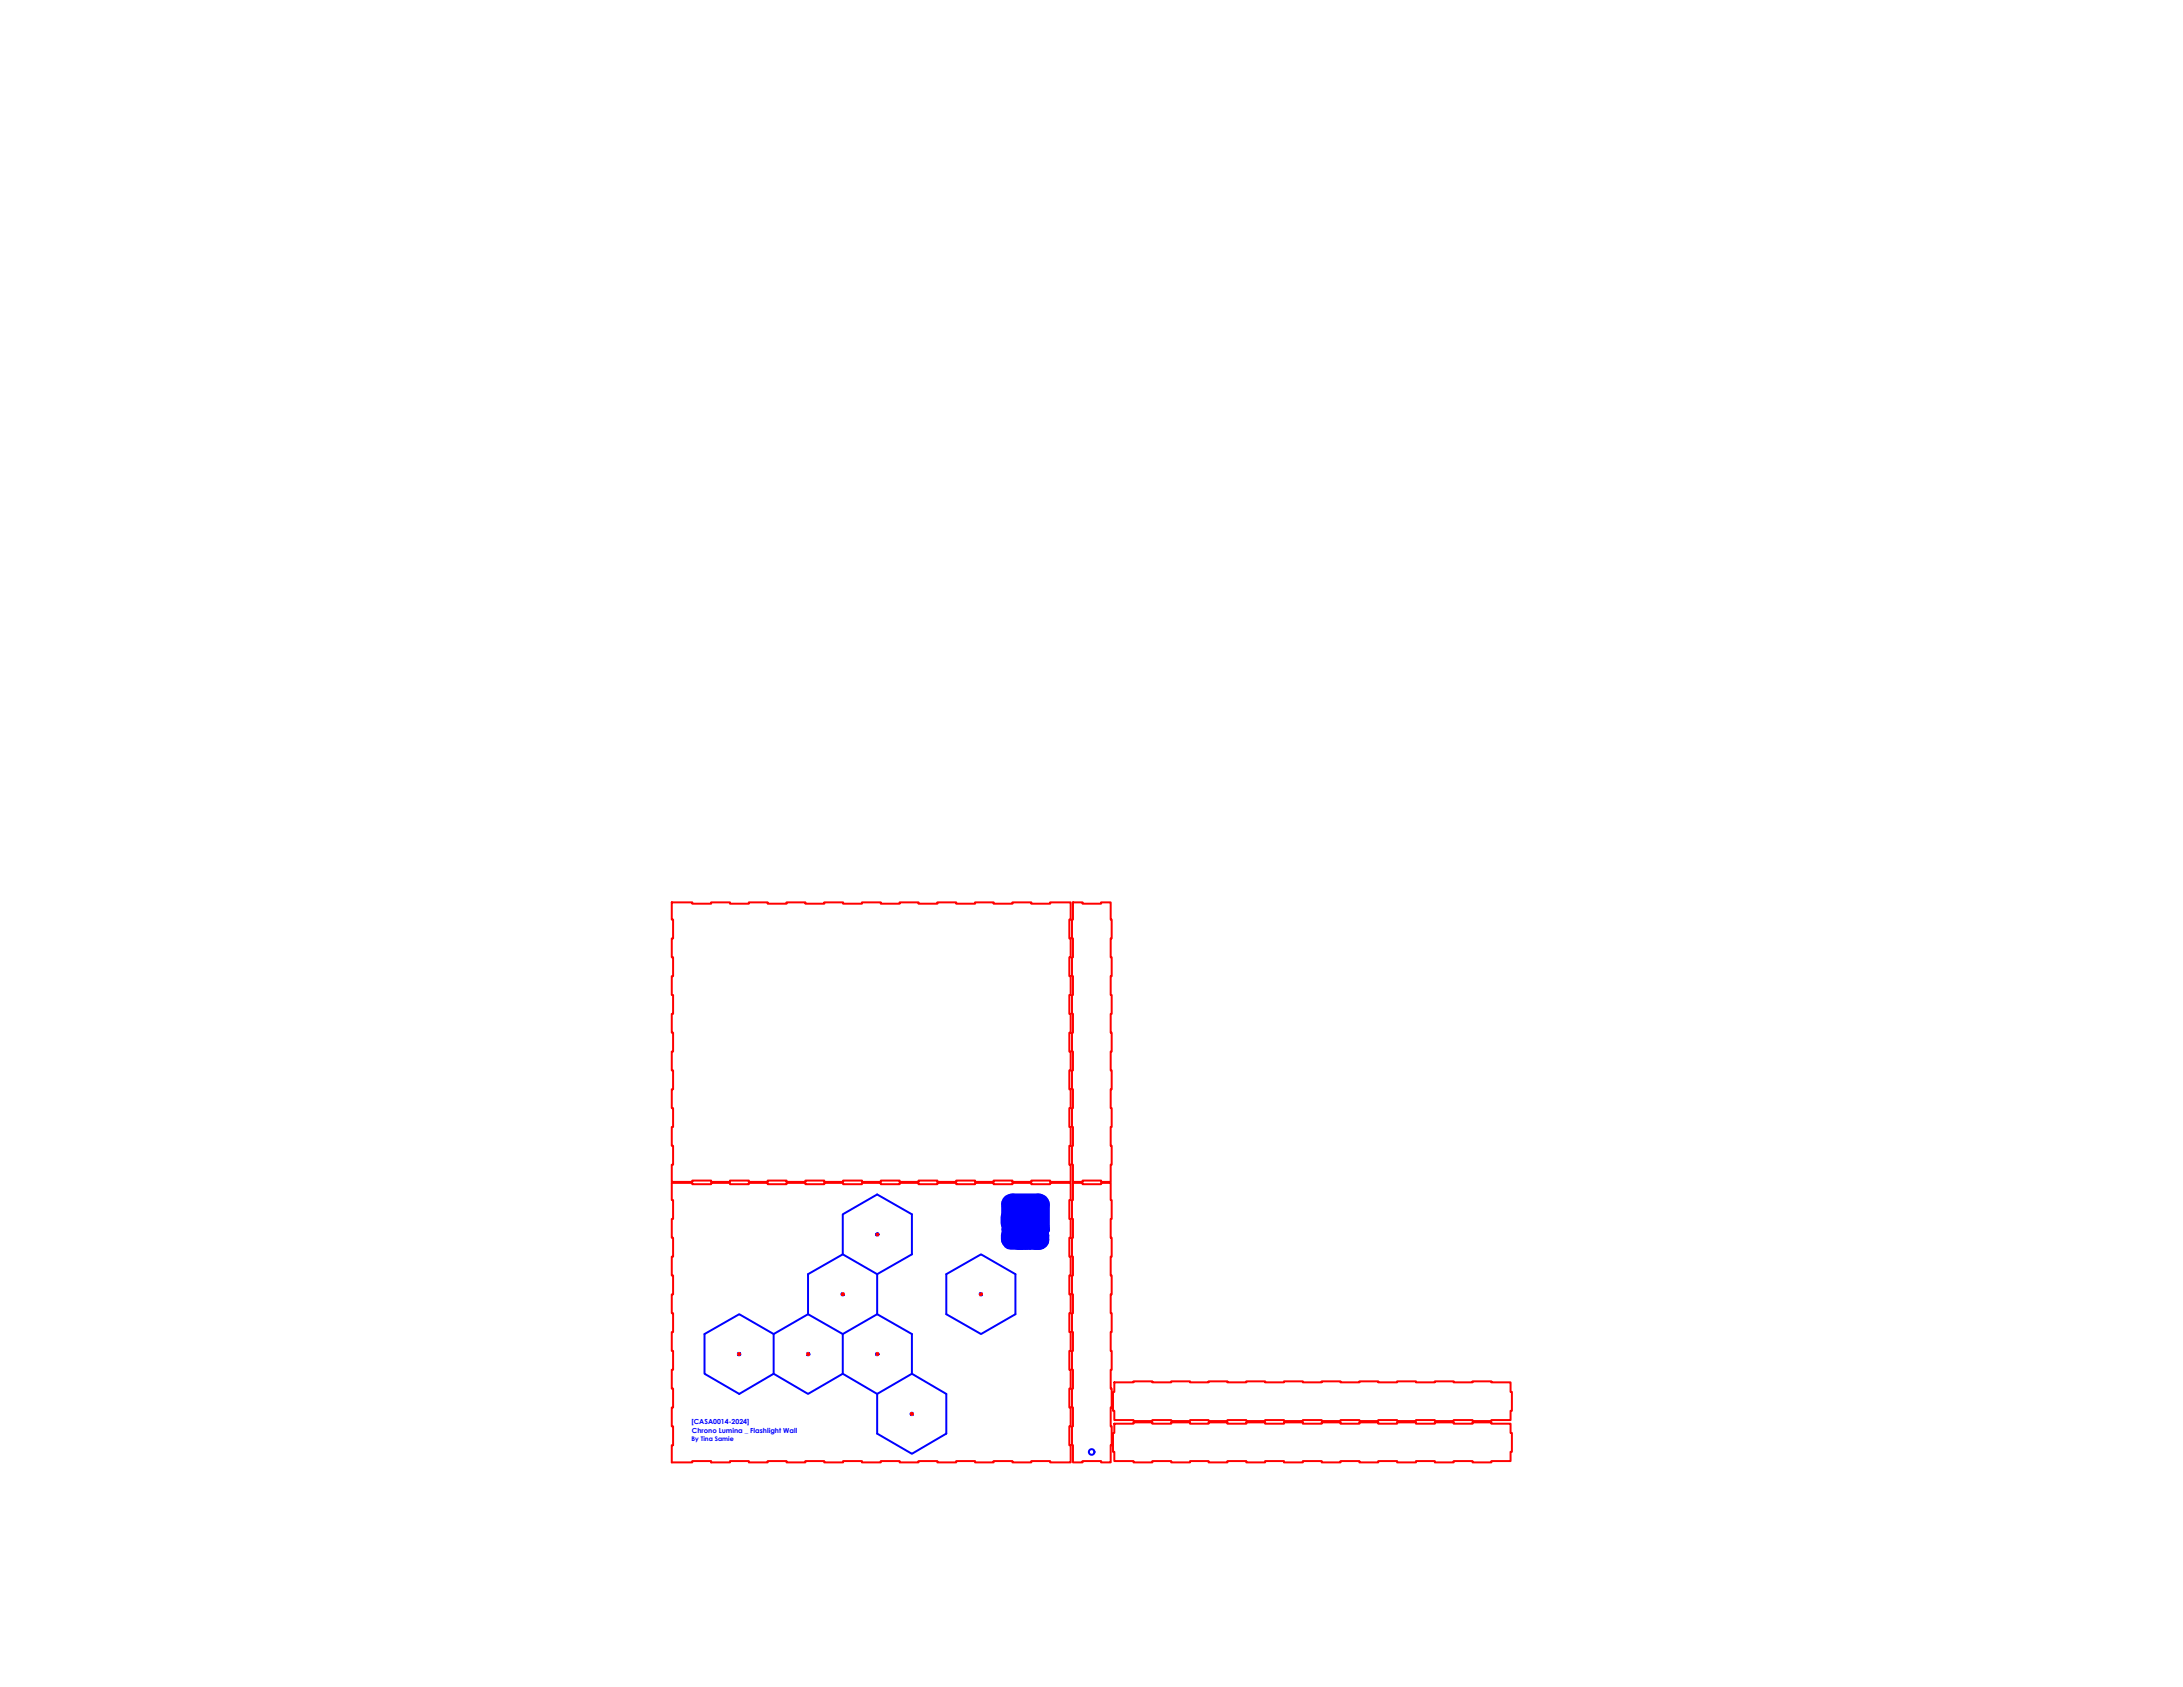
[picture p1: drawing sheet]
<svg xmlns="http://www.w3.org/2000/svg" width="279mm" height="216mm" viewBox="0 0 279 216" stroke-linecap="round" stroke-linejoin="round" font-family="sans-serif">
<defs><g id="words">
<g font-size=".9" fill="#00f">
<text x="88.5" y="182.3">[CASA0014-2024]</text>
<text x="88.6" y="183.4">Chrono Lumina _ Flashlight Wall</text>
</g>
<text font-size=".8" fill="#00f" x="88.5" y="184.4">By Tina Samie</text>
</g></defs>
<!-- layer: Cut -->
<g fill="none" stroke="#f00" stroke-width=".25">
<path d="M86 115.5h2.6v.2h2.4v-.2h2.4v.2h2.4v-.2h2.5v.2h2.4v-.2h2.4v.2h2.4v-.2h2.4v.2h2.4v-.2h2.4v.2h2.4v-.2h2.5v.2h2.4v-.2h2.4v.2h2.4v-.2h2.4v.2h2.4v-.2h2.4v.2h2.4v-.2h2.6v2.2h-.1v2.4h.1v2.4h-.1v2.4h.1v2.4h-.1v2.5h.1v2.4h-.1v2.4h.1v2.4h-.1v2.4h.1v2.4h-.1v2.4h.1v2.4h-.1v2.5h.1v2.2h-2.6v-.2h-2.4v.2h-2.4v-.2h-2.4v.2h-2.4v-.2h-2.4v.2h-2.4v-.2h-2.4v.2h-2.5v-.2h-2.4v.2h-2.4v-.2h-2.4v.2h-2.4v-.2h-2.4v.2h-2.4v-.2h-2.4v.2h-2.5v-.2h-2.4v.2h-2.4v-.2h-2.4v.2h-2.6v-2.2h.1v-2.5h-.1v-2.4h.1v-2.4h-.1v-2.4h.1v-2.4h-.1v-2.4h.1v-2.4h-.1v-2.4h.1v-2.5h-.1v-2.4h.1v-2.4h-.1v-2.4h.1v-2.4h-.1zM137.3 115.5h1.3v.2h2.3v-.2h1.3v2.2h.1v2.4h-.1v2.4h.1v2.4h-.1v2.4h.1v2.5h-.1v2.4h.1v2.4h-.1v2.4h.1l-.1 4.8h.1v2.4h-.1v2.4h.1v2.5h-.1v2.2h-1.3v-.2h-2.3v.2h-1.3v-2.2h-.1v-2.5h.1v-2.4h-.1v-2.4h.1v-2.4h-.1v-2.4h.1v-2.4h-.1v-2.4h.1v-2.4h-.1v-2.5h.1l-.1-4.8h.1v-2.4h-.1v-2.4h.1zM86 151.4h2.6v.2h2.4v-.2h2.4v.2h2.4v-.2h2.5v.2h2.4v-.2h2.4v.2h2.4v-.2h2.4v.2h2.4v-.2h2.4v.2h2.4v-.2h2.5v.2h2.4v-.2h2.4v.2h2.4v-.2h2.4v.2h2.4v-.2h2.4v.2h2.4v-.2h2.6v2.2h-.1v2.4h.1v2.4h-.1v2.4h.1v2.4h-.1v2.5h.1v2.4h-.1v2.4h.1v2.4h-.1v2.4h.1v2.4h-.1v2.4h.1v2.4h-.1v2.5h.1v2.2h-2.6v-.2h-2.4v.2h-2.4v-.2h-2.4v.2h-2.4v-.2h-2.4v.2h-2.4v-.2h-2.4v.2h-2.5v-.2h-2.4v.2h-2.4v-.2h-2.4v.2h-2.4v-.2h-2.4v.2h-2.4v-.2h-2.4v.2h-2.5v-.2h-2.4v.2h-2.4v-.2h-2.4v.2h-2.6v-2.2h.1v-2.5h-.1v-2.4h.1v-2.4h-.1v-2.4h.1v-2.4h-.1v-2.4h.1v-2.4h-.1v-2.4h.1v-2.5h-.1v-2.4h.1v-2.4h-.1v-2.4h.1v-2.4h-.1zM137.3 151.4h1.3v.2h2.3v-.2h1.3v2.2h.1v2.4h-.1v2.4h.1v2.4h-.1v2.4h.1v2.5h-.1v2.4h.1v2.4h-.1v2.4h.1l-.1 4.8h.1v2.4h-.1v2.4h.1v2.5h-.1v2.2h-1.3v-.2h-2.3v.2h-1.3v-2.2h-.1v-2.5h.1v-2.4h-.1v-2.4h.1v-2.4h-.1v-2.4h.1v-2.4h-.1v-2.4h.1v-2.4h-.1v-2.5h.1l-.1-4.8h.1v-2.4h-.1v-2.4h.1zM107.7 165.6a.12 .12 0 0 1 .2-.1 .12 .12 0 0 1 .1 .2 .12 .12 0 0 1-.2 0zM142.6 176.9h2.5v-.1h2.4v.1h2.4v-.1h2.4v.1h2.4v-.1h2.4v.1h2.4v-.1h2.4v.1h2.4v-.1h2.5v.1h2.4v-.1h2.4v.1h2.4v-.1h2.4v.1h2.4v-.1h2.4v.1h2.4v-.1h2.5v.1h2.4v-.1h2.4v.1h2.4v1.2h.2v2.5h-.2v1.1h-2.4v.2h-2.4v-.2h-2.4v.2h-2.5v-.2h-2.4v.2h-2.4v-.2h-2.4v.2h-2.4v-.2h-2.4v.2h-2.4v-.2h-2.4v.2h-2.5v-.2h-2.4v.2h-2.4v-.2h-2.4v.2h-2.4v-.2h-2.4v.2h-2.4v-.2h-2.4v.2h-2.4v-.2h-2.5v-1.1h-.1v-2.5h.1zM142.6 182.2h2.5v-.2h2.4v.2h2.4v-.2h2.4v.2h2.4v-.2h2.4v.2h2.4v-.2h2.4v.2h2.4v-.2h2.5v.2h2.4v-.2h2.4v.2h2.4v-.2h2.4v.2h2.4v-.2h2.4v.2h2.4v-.2h2.5v.2h2.4v-.2h2.4v.2h2.4v1.2h.2v2.4h-.2v1.2h-2.4v.2h-2.4v-.2h-2.4v.2h-2.5v-.2h-2.4v.2h-2.4v-.2h-2.4v.2h-2.4v-.2h-2.4v.2h-2.4v-.2h-2.4v.2h-2.5v-.2h-2.4v.2h-2.4v-.2h-2.4v.2h-2.4v-.2h-2.4v.2h-2.4v-.2h-2.4v.2h-2.4v-.2h-2.5v-1.2h-.1v-2.4h.1z"/>
<circle cx="112.3" cy="158" r=".1"/>
<circle cx="94.6" cy="173.3" r=".12"/>
<circle cx="103.4" cy="173.3" r=".12"/>
<circle cx="112.3" cy="173.3" r=".12"/>
<circle cx="125.5" cy="165.7" r=".11"/>
<circle cx="116.7" cy="181" r=".12"/>
</g>
<!-- layer: Hatch -->
<g fill="none" stroke="#00f" stroke-width=".25">
<path d="M112.3 152.9l-4.4 2.5v5.1l-4.5 2.6v5.1M116.7 155.4v5.1l-4.4 2.6-4.4-2.6M99 170.7v5.1M107.9 170.7v5.1M112.3 168.2l-4.4 2.5-4.5-2.5-4.4 2.5-4.4-2.5-4.4 2.5v5.1l4.4 2.6 4.4-2.6 4.4 2.6 4.5-2.6 4.4 2.6 4.4-2.6 4.4 2.6v5.1l-4.4 2.6-4.4-2.6v-5.1M112.3 163.1v5.1M112.3 168.2l4.4 2.5v5.1M121.1 163.1l4.5-2.6 4.4 2.6v5.1l-4.4 2.5-4.5-2.5z"/>
<circle cx="112.3" cy="158" r=".15"/>
<circle cx="94.6" cy="173.3" r=".15"/>
<circle cx="103.4" cy="173.3" r=".15"/>
<circle cx="107.9" cy="165.6" r=".13"/>
<circle cx="112.3" cy="173.3" r=".15"/>
<circle cx="125.5" cy="165.7" r=".15"/>
<circle cx="116.7" cy="181" r=".13"/>
</g>
<g fill="none" stroke="#00f" stroke-width="2.1">
<path d="M129.2 158.1v.5M129.2 158.7l.1 .2h.7v-.1M129.2 154.1a.31 .31 0 0 1 .4-.3h3.3a.36 .36 0 0 1 .4 .3v3.3l-.2 .1h-1.4l-.2-.2a.36 .36 0 0 0-.5 .2h-1.5l-.2-.1-.1-.1 .2-.4-.2-.4M129.3 158.1v.5M129.3 158.6l.1 .2h.1M129.5 158.8h.5M130 157.9l-.6 .1-.1 .2M130 157.9h-.1h-.4l-.3 .2M130.2 157.9h-.1h.7l.2 .2v.1M130.6 158.2h-.3a.39 .39 0 0 0 0 .7h.1M130.7 157.9l.4 .1v.2M131.1 158.6a.23 .23 0 0 1-.3 .3"/>
<path d="M131.8 158.8l.2-.1v-.2l-.5-.1a.28 .28 0 0 1-.2-.3 .28 .28 0 0 1 .3-.2h.5l-.7 .1a.38 .38 0 0 0 .6 .3l.1 .2-.1 .3h-.8M132.4 157.9h-.1h.6l.2 .2v.1M132.8 158.2a.33 .33 0 0 0-.4 0 .33 .33 0 0 0-.1 .4l.1 .2 .2 .1M132.9 157.9h.2l.1 .3M133.2 158.6a.23 .23 0 0 1-.3 .3"/>
</g>
<circle cx="132.8" cy="158.3" r="1.06" fill="#00f"/>
<g fill="none" stroke="#00f" stroke-width="2.1">
<path d="M129.1 155.8v.7M129.2 154.1v1.7M129.4 157l1.6 .4zM130.1 155.7l.1 .3M130.1 155.8l-.1-.3h-.1l-.7 1.1 .6-1.2a.35 .35 0 0 1-.1-.5 .35 .35 0 0 1 .5 0 .35 .35 0 0 1 0 .5l.3 .7-.4-.6 .1 .5M130.2 154.4a.26 .26 0 0 0-.4 0 .26 .26 0 0 0 .2 .4l.3-.1 .9 .4a.33 .33 0 0 0 .2 .4l.3-.2h.3v-.1l.2-.1h-.3v-.5M130.2 157.9h-.1h.7l.2 .2v.1M130.2 154.4h.1l.7-.3-.7 .4v.2l.9 .3 .5-.2 .1-.2-.1 .3h.1M130.3 158.3h.6v.5h-.6l-.1-.3zM130.6 158.2h-.3a.39 .39 0 0 0 0 .7h.4M130.6 158.2h.4h-.4M130.7 156.7l.2 .3"/>
<path d="M130.7 157.9h-.5M130.7 157.9l.4 .1v.2M130.7 156.8l-.2-.2 .6 .7h.1l-.5-.9 .9 .1-.2 .8 .3-.8h.2l-.2-.1 .1-.3h-.1l-.1 .3-.9-.1 .4 .9-.2-.2M131.1 158.2v.4M131.1 158.6a.23 .23 0 0 1-.3 .3M131.1 154l.1-.1 .2 .2-.2 .1-.1-.1zM131.3 158.8h.5zM131.4 155.5a.42 .42 0 0 1 .6-.2 .42 .42 0 0 1 .2 .7 .43 .43 0 0 1-.6 0 .43 .43 0 0 1-.2-.5zM131.6 157.4l.6-.3zM131.8 158.8l.2-.1v-.2l-.5-.1a.28 .28 0 0 1-.2-.3 .28 .28 0 0 1 .3-.2h.5l-.7 .1a.38 .38 0 0 0 .6 .3l.1 .2-.1 .3h-.8M131.8 154.7v.2M132 156.4l.2 .1h-.2z"/>
<path d="M132 156.1l.3 .6zM132.2 154.3h.3zM132.6 158.9h.3M132.7 158.3l-.3 .1a.28 .28 0 0 0 .2 .4h.5v-.5h-.3M132.7 155.4l.1 .2zM132.8 158.2a.33 .33 0 0 0-.4 0 .33 .33 0 0 0-.1 .4l.1 .2 .2 .1M132.8 155.7h.3v.1l-.2 .2-.2-.2zM132.8 158.3h-.1h.1M133.1 158.2v-.1l-.2-.2h-.6a1.14 1.14 0 0 1 .9 .1v.6M133.1 158.2h-.3h.3M133.2 158.6a.23 .23 0 0 1-.3 .3"/>
<circle cx="130.3" cy="156.3" r=".31"/>
<circle cx="131.9" cy="154.3" r=".28"/>
<circle cx="132.5" cy="156.9" r=".26"/>
<circle cx="132.6" cy="155" r=".37"/>
<circle cx="132.8" cy="154.3" r=".26"/>
</g>
<g fill="none" stroke="#00f" stroke-width=".25">
<path d="M112.3 152.9l4.4 2.5"/>
<circle cx="139.7" cy="185.8" r=".36"/>
</g>
<use href="#words"/>
</svg>
